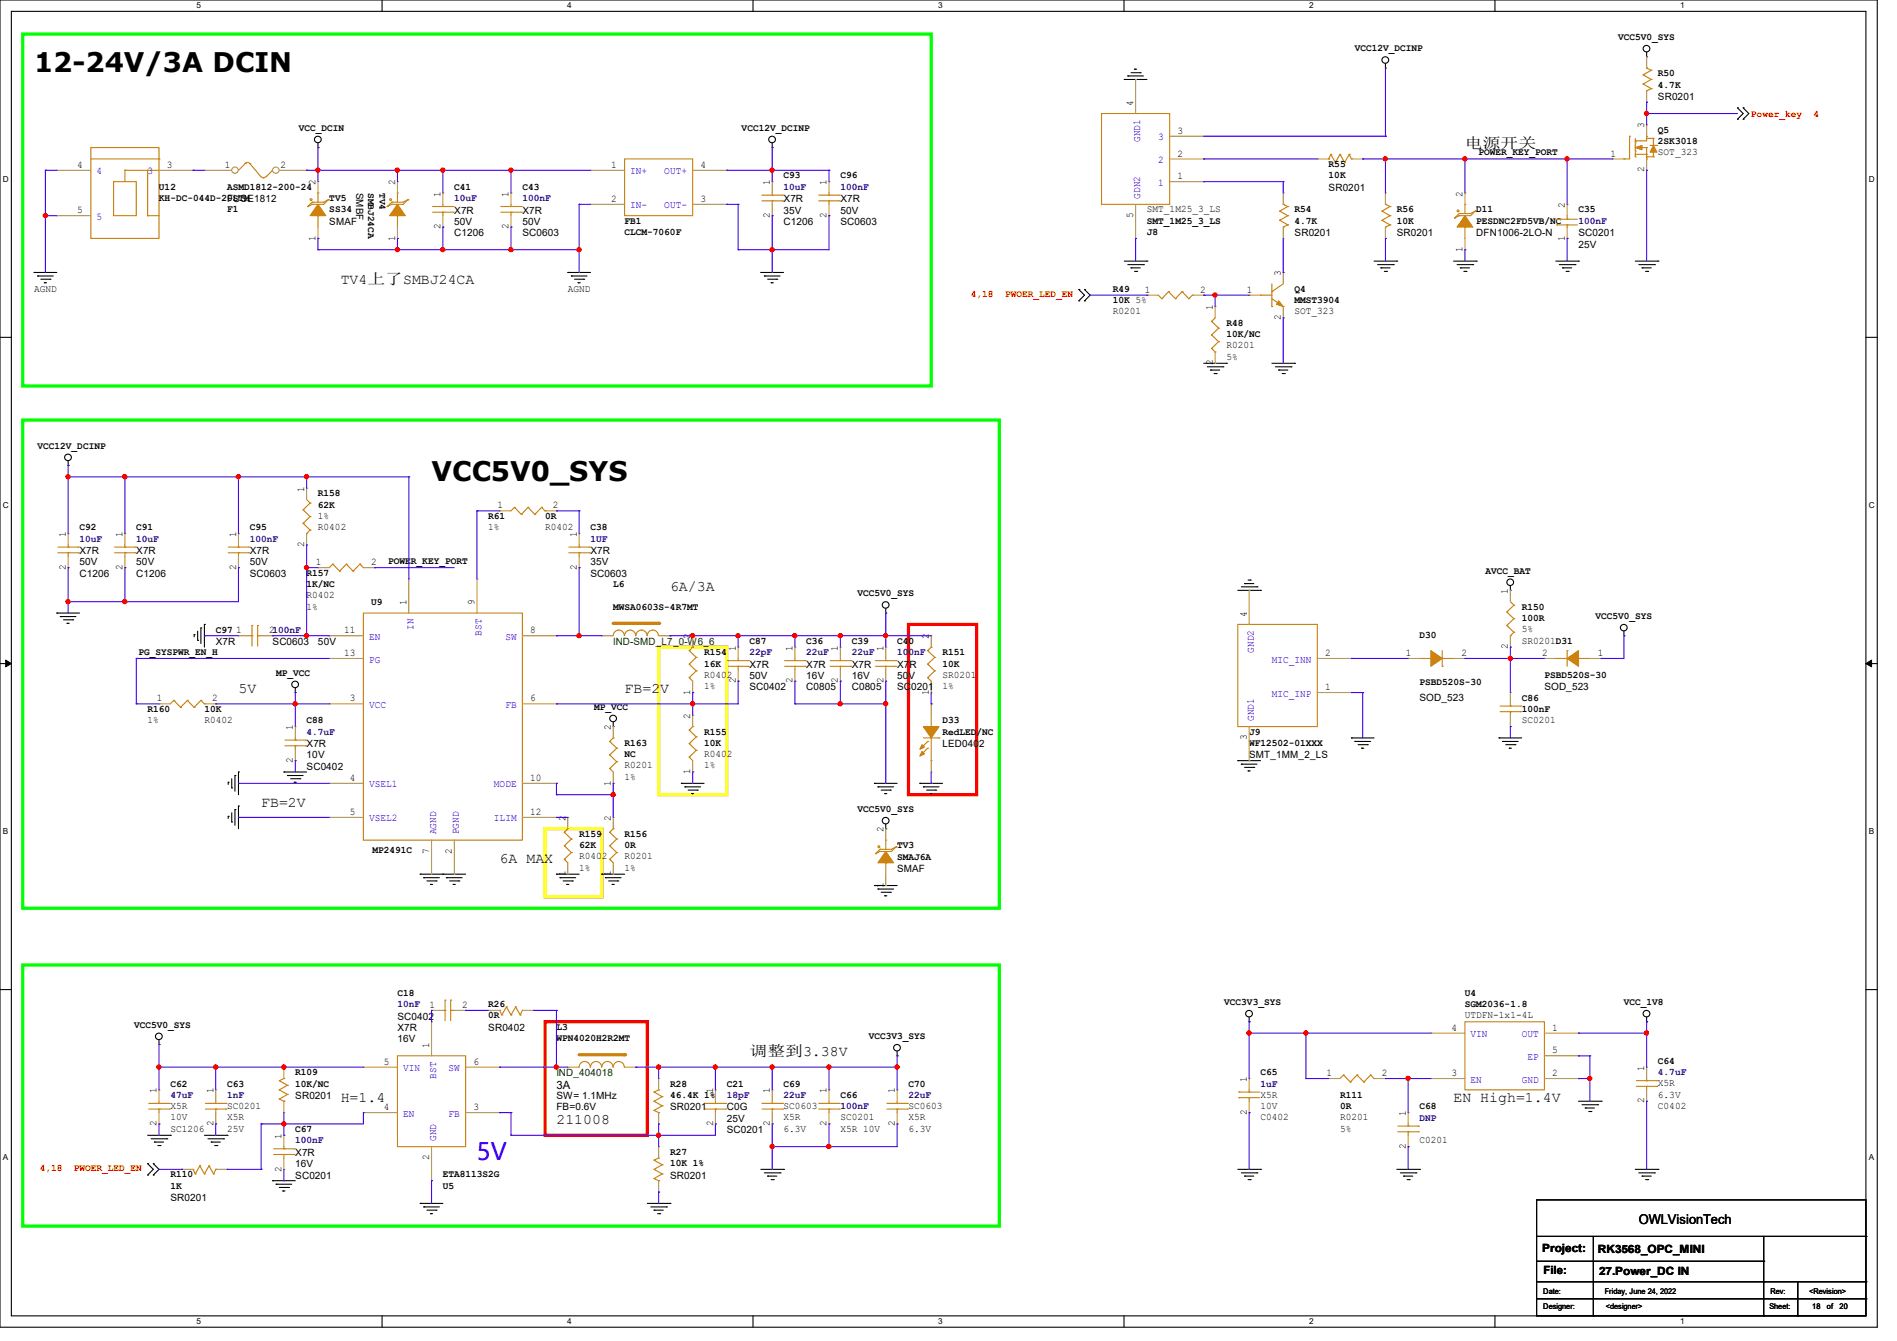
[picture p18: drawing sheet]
<svg xmlns="http://www.w3.org/2000/svg" width="297mm" height="210mm" viewBox="0 0 297 210" stroke-linecap="round" stroke-linejoin="round" font-family="sans-serif">
<defs><g id="words">
<g font-size="4.2">
<text x="5.3" y="11.3">12-24V/3A DCIN</text>
<text x="67.6" y="75.4">VCC5V0_SYS</text>
</g>
<text font-size="3.7" fill="#00f" x="74.7" y="181.7">5V</text>
<g font-size="2.3">
<text x="229.4" y="23.2">电源开关</text>
<text x="53.3" y="44.5">TV4上了SMBJ24CA</text>
<text x="104.9" y="92.5">6A/3A</text>
<text x="37.3" y="108.5">5V</text>
<text x="97.8" y="108.5">FB=2V</text>
<text x="40.9" y="126.3">FB=2V</text>
<text x="78.2" y="135.2">6A MAX</text>
<text x="117.3" y="165.4">调整到3.38V</text>
<text x="53.3" y="172.5">H=1.4</text>
<text x="227.6" y="172.5">EN High=1.4V</text>
<text x="87.1" y="176.1">211008</text>
</g>
<text font-size="2.1" x="256.6" y="191.6">OWLVisionTech</text>
<g font-size="1.8">
<text x="87.1" y="170.5">3A</text>
<text x="241.5" y="196">Project:</text>
<text x="250.2" y="196.2">RK3568_OPC_MINI</text>
<text x="241.6" y="199.6">File:</text>
<text x="250.4" y="199.7">27.Power_DC IN</text>
</g>
<g font-size="1.6">
<text x="212.1" y="8">VCC12V_DCINP</text>
<text x="253.4" y="6.3">VCC5V0_SYS</text>
<text x="259.6" y="11.9">R50</text>
<text x="177.4" y="16.6" transform="rotate(-90 177.4 16.6)">4</text>
<text x="259.6" y="13.7">4.7K</text>
<text x="259.6" y="15.7">SR0201</text>
<text x="46.8" y="20.5">VCC_DCIN</text>
<text x="116.1" y="20.5">VCC12V_DCINP</text>
<text x="184.4" y="21">3</text>
<text x="257.4" y="20.1" transform="rotate(-90 257.4 20.1)">3</text>
<text x="259.6" y="20.8">Q5</text>
<text x="259.6" y="22.6">2SK3018</text>
<text x="12.1" y="26.3">4</text>
<text x="24.9" y="29.7">U12</text>
<text x="26.1" y="26.3">3</text>
<text x="35.2" y="26.3">1</text>
<text x="35.6" y="29.7">ASMD1812-200-24</text>
<text x="43.9" y="26.3">2</text>
<text x="49.4" y="29" transform="rotate(-90 49.4 29)">2</text>
<text x="61.8" y="29" transform="rotate(-90 61.8 29)">2</text>
<text x="71.1" y="29.7">C41</text>
<text x="81.8" y="29.7">C43</text>
<text x="95.7" y="26.3">1</text>
<text x="109.7" y="26.3">4</text>
<text x="120.5" y="29" transform="rotate(-90 120.5 29)">1</text>
<text x="122.7" y="27.9">C93</text>
<text x="129.4" y="29" transform="rotate(-90 129.4 29)">1</text>
<text x="131.6" y="27.9">C96</text>
<text x="184.4" y="28.1">1</text>
<text x="184.4" y="24.5">2</text>
<text x="208" y="26.2">R55</text>
<text x="208" y="27.9">10K</text>
<text x="208" y="29.9">SR0201</text>
<text x="231.5" y="24.3">POWER_KEY_PORT</text>
<text x="252.1" y="24.5">1</text>
<text x="257.4" y="27" transform="rotate(-90 257.4 27)">2</text>
<text x="259.6" y="24.3">SOT_323</text>
<text x="12.1" y="33.4">5</text>
<text x="24.9" y="31.5">KH-DC-044D-20STM</text>
<text x="35.6" y="31.7">FUSE1812</text>
<text x="35.6" y="33.3">F1</text>
<text x="51.6" y="35.2">SMAF</text>
<text x="51.6" y="31.5">TV5</text>
<text x="51.6" y="33.3">SS34</text>
<text x="55.8" y="30.2" transform="rotate(90 55.8 30.2)">SMBF</text>
<text x="57.7" y="30.2" transform="rotate(90 57.7 30.2)">SMBJ24CA</text>
<text x="59.4" y="30.2" transform="rotate(90 59.4 30.2)">TV4</text>
<text x="69" y="35.9" transform="rotate(-90 69 35.9)">2</text>
<text x="69" y="30.8" transform="rotate(-90 69 30.8)">1</text>
<text x="71.1" y="33.4">X7R</text>
<text x="71.1" y="35.2">50V</text>
<text x="79.6" y="35.9" transform="rotate(-90 79.6 35.9)">2</text>
<text x="79.6" y="30.8" transform="rotate(-90 79.6 30.8)">1</text>
<text x="81.8" y="33.4">X7R</text>
<text x="81.8" y="35.2">50V</text>
<text x="95.7" y="31.6">2</text>
<text x="97.8" y="35.1">FB1</text>
<text x="109.7" y="31.6">3</text>
<text x="120.5" y="34.1" transform="rotate(-90 120.5 34.1)">2</text>
<text x="122.7" y="35.2">C1206</text>
<text x="122.7" y="31.7">X7R</text>
<text x="122.7" y="33.4">35V</text>
<text x="129.4" y="34.1" transform="rotate(-90 129.4 34.1)">2</text>
<text x="131.6" y="35.2">SC0603</text>
<text x="131.6" y="31.7">X7R</text>
<text x="131.6" y="33.4">50V</text>
<text x="177.4" y="34.1" transform="rotate(-90 177.4 34.1)">5</text>
<text x="179.6" y="35.1">SMT_1M25_3_LS</text>
<text x="179.6" y="33.2">SMT_1M25_3_LS</text>
<text x="202.7" y="33.3">R54</text>
<text x="202.7" y="35.1">4.7K</text>
<text x="218.7" y="33.3">R56</text>
<text x="218.7" y="35.1">10K</text>
<text x="229" y="30.8" transform="rotate(-90 229 30.8)">2</text>
<text x="231.1" y="33.3">D11</text>
<text x="231.1" y="35.1">PESDNC2FD5VB/NC</text>
<text x="245" y="32.6" transform="rotate(-90 245 32.6)">2</text>
<text x="247.1" y="33.3">C35</text>
<text x="49.4" y="37.7" transform="rotate(-90 49.4 37.7)">1</text>
<text x="61.8" y="37.7" transform="rotate(-90 61.8 37.7)">1</text>
<text x="71.1" y="37">C1206</text>
<text x="81.8" y="37">SC0603</text>
<text x="97.8" y="36.8">CLCM-7060F</text>
<text x="179.6" y="36.8">J8</text>
<text x="202.7" y="37">SR0201</text>
<text x="218.7" y="37">SR0201</text>
<text x="229" y="39.5" transform="rotate(-90 229 39.5)">1</text>
<text x="231.1" y="37">DFN1006-2LO-N</text>
<text x="245" y="37.7" transform="rotate(-90 245 37.7)">1</text>
<text x="247.1" y="37">SC0201</text>
<text x="247.1" y="38.8">25V</text>
<text x="5.3" y="45.7">AGND</text>
<text x="88.9" y="45.7">AGND</text>
<text x="174.2" y="45.7">R49</text>
<text x="174.2" y="47.5">10K 5%</text>
<text x="179.2" y="45.8">1</text>
<text x="187.9" y="45.8">2</text>
<text x="195.2" y="45.8">1</text>
<text x="200.5" y="43.2" transform="rotate(-90 200.5 43.2)">3</text>
<text x="202.7" y="45.7">Q4</text>
<text x="202.7" y="47.5">MMST3904</text>
<text x="174.2" y="49.2">R0201</text>
<text x="189.9" y="48.6" transform="rotate(-90 189.9 48.6)">1</text>
<text x="192" y="51.1">R48</text>
<text x="192" y="52.8">10K/NC</text>
<text x="200.5" y="50.1" transform="rotate(-90 200.5 50.1)">2</text>
<text x="202.7" y="49.2">SOT_323</text>
<text x="189.9" y="57.2" transform="rotate(-90 189.9 57.2)">2</text>
<text x="192" y="54.6">R0201</text>
<text x="192" y="56.3">5%</text>
<text x="5.9" y="70.3">VCC12V_DCINP</text>
<text x="47.6" y="77" transform="rotate(-90 47.6 77)">1</text>
<text x="49.8" y="77.7">R158</text>
<text x="12.4" y="83.1">C92</text>
<text x="21.3" y="83.1">C91</text>
<text x="39.1" y="83.1">C95</text>
<text x="49.8" y="79.5">62K</text>
<text x="49.8" y="83">R0402</text>
<text x="49.8" y="81.2">1%</text>
<text x="76.5" y="81.3">R61</text>
<text x="76.5" y="83">1%</text>
<text x="77.9" y="79.6">1</text>
<text x="85.3" y="81.3">0R</text>
<text x="85.3" y="83">R0402</text>
<text x="86.6" y="79.6">2</text>
<text x="92.5" y="83.1">C38</text>
<text x="10.3" y="89.2" transform="rotate(-90 10.3 89.2)">2</text>
<text x="10.3" y="84.1" transform="rotate(-90 10.3 84.1)">1</text>
<text x="12.4" y="86.8">X7R</text>
<text x="12.4" y="88.6">50V</text>
<text x="19.2" y="89.2" transform="rotate(-90 19.2 89.2)">2</text>
<text x="19.2" y="84.1" transform="rotate(-90 19.2 84.1)">1</text>
<text x="21.3" y="86.8">X7R</text>
<text x="21.3" y="88.6">50V</text>
<text x="37" y="89.2" transform="rotate(-90 37 89.2)">2</text>
<text x="37" y="84.1" transform="rotate(-90 37 84.1)">1</text>
<text x="39.1" y="86.8">X7R</text>
<text x="39.1" y="88.6">50V</text>
<text x="47.6" y="85.7" transform="rotate(-90 47.6 85.7)">2</text>
<text x="49.4" y="88.5">1</text>
<text x="58.1" y="88.5">2</text>
<text x="60.8" y="88.3">POWER_KEY_PORT</text>
<text x="90.3" y="89.2" transform="rotate(-90 90.3 89.2)">2</text>
<text x="90.3" y="84.1" transform="rotate(-90 90.3 84.1)">1</text>
<text x="92.5" y="86.8">X7R</text>
<text x="92.5" y="88.6">35V</text>
<text x="232.6" y="89.8">AVCC_BAT</text>
<text x="12.4" y="90.3">C1206</text>
<text x="21.3" y="90.3">C1206</text>
<text x="39.1" y="90.3">SC0603</text>
<text x="48" y="90.2">R157</text>
<text x="48" y="91.9">1K/NC</text>
<text x="48" y="93.7">R0402</text>
<text x="48" y="95.5">1%</text>
<text x="58.1" y="94.8">U9</text>
<text x="63.6" y="94.8" transform="rotate(-90 63.6 94.8)">1</text>
<text x="74.3" y="94.8" transform="rotate(-90 74.3 94.8)">9</text>
<text x="92.5" y="90.3">SC0603</text>
<text x="96" y="91.9">L6</text>
<text x="96" y="95.5">MWSA0603S-4R7MT</text>
<text x="134.2" y="93.4">VCC5V0_SYS</text>
<text x="236.1" y="93" transform="rotate(-90 236.1 93)">1</text>
<text x="238.3" y="95.5">R150</text>
<text x="33.8" y="99.1">C97</text>
<text x="33.8" y="101">X7R</text>
<text x="37" y="99.2">1</text>
<text x="42.1" y="99.2">2100nF</text>
<text x="42.7" y="101">SC0603</text>
<text x="49.8" y="101">50V</text>
<text x="53.9" y="99.2">11</text>
<text x="83" y="99.2">8</text>
<text x="108.1" y="100.1" transform="rotate(-90 108.1 100.1)">2</text>
<text x="115.2" y="101.9" transform="rotate(-90 115.2 101.9)">1</text>
<text x="117.3" y="100.8">C87</text>
<text x="124.1" y="101.9" transform="rotate(-90 124.1 101.9)">1</text>
<text x="126.2" y="100.8">C36</text>
<text x="131.2" y="101.9" transform="rotate(-90 131.2 101.9)">1</text>
<text x="133.3" y="100.8">C39</text>
<text x="138.3" y="101.9" transform="rotate(-90 138.3 101.9)">1</text>
<text x="140.5" y="100.8">C40</text>
<text x="145.4" y="100.1" transform="rotate(-90 145.4 100.1)">2</text>
<text x="195.2" y="96.6" transform="rotate(-90 195.2 96.6)">4</text>
<text x="222.2" y="99.9">D30</text>
<text x="236.1" y="101.7" transform="rotate(-90 236.1 101.7)">2</text>
<text x="238.3" y="97.3">100R</text>
<text x="238.3" y="100.8">SR0201D31</text>
<text x="238.3" y="99">5%</text>
<text x="249.8" y="96.9">VCC5V0_SYS</text>
<text x="21.7" y="102.6">PG_SYSPWR_EN_H</text>
<text x="43.2" y="105.8">MP_VCC</text>
<text x="53.9" y="102.7">13</text>
<text x="110.2" y="102.6">R154</text>
<text x="110.2" y="104.4">16K</text>
<text x="110.2" y="106.1">R0402</text>
<text x="110.2" y="107.9">1%</text>
<text x="115.2" y="107" transform="rotate(-90 115.2 107)">2</text>
<text x="117.3" y="104.6">X7R</text>
<text x="117.3" y="106.3">50V</text>
<text x="124.1" y="107" transform="rotate(-90 124.1 107)">2</text>
<text x="126.2" y="104.6">X7R</text>
<text x="126.2" y="106.3">16V</text>
<text x="131.2" y="107" transform="rotate(-90 131.2 107)">2</text>
<text x="133.3" y="104.6">X7R</text>
<text x="133.3" y="106.3">16V</text>
<text x="138.3" y="107" transform="rotate(-90 138.3 107)">2</text>
<text x="140.5" y="104.6">X7R</text>
<text x="140.5" y="106.3">50V</text>
<text x="147.6" y="102.6">R151</text>
<text x="147.6" y="104.4">10K</text>
<text x="147.6" y="106.1">SR0201</text>
<text x="147.6" y="107.9">1%</text>
<text x="207.5" y="102.7">2</text>
<text x="220.1" y="102.7">1</text>
<text x="222.2" y="107.2">PSBD520S-30</text>
<text x="228.8" y="102.7">2</text>
<text x="241.5" y="102.7">2</text>
<text x="241.8" y="106.2">PSBD520S-30</text>
<text x="250.1" y="102.7">1</text>
<text x="23.1" y="111.5">R160</text>
<text x="23.1" y="113.2">1%</text>
<text x="24.6" y="109.9">1</text>
<text x="32" y="111.5">10K</text>
<text x="32" y="113.2">R0402</text>
<text x="33.2" y="109.9">2</text>
<text x="48" y="113.3">C88</text>
<text x="54.8" y="109.9">3</text>
<text x="83" y="109.9">6</text>
<text x="93" y="111.2">MP_VCC</text>
<text x="108.1" y="112.6" transform="rotate(-90 108.1 112.6)">2</text>
<text x="108.1" y="108.8" transform="rotate(-90 108.1 108.8)">1</text>
<text x="117.3" y="108.1">SC0402</text>
<text x="126.2" y="108.1">C0805</text>
<text x="133.3" y="108.1">C0805</text>
<text x="140.5" y="108.1">SC0201</text>
<text x="145.4" y="108.8" transform="rotate(-90 145.4 108.8)">1</text>
<text x="147.6" y="113.3">D33</text>
<text x="207.5" y="108.1">1</text>
<text x="222.2" y="109.7">SOD_523</text>
<text x="238.3" y="109.7">C86</text>
<text x="238.3" y="111.5">100nF</text>
<text x="238.3" y="113.2">SC0201</text>
<text x="241.8" y="108.1">SOD_523</text>
<text x="45.8" y="119.5" transform="rotate(-90 45.8 119.5)">2</text>
<text x="45.8" y="114.3" transform="rotate(-90 45.8 114.3)">1</text>
<text x="48" y="117">X7R</text>
<text x="48" y="118.8">10V</text>
<text x="95.6" y="114.3" transform="rotate(-90 95.6 114.3)">2</text>
<text x="97.8" y="116.8">R163</text>
<text x="97.8" y="118.6">NC</text>
<text x="110.2" y="115.1">R155</text>
<text x="110.2" y="116.8">10K</text>
<text x="110.2" y="118.6">R0402</text>
<text x="147.6" y="117">LED0402</text>
<text x="147.6" y="115.1">RedLED/NC</text>
<text x="195.2" y="115.9" transform="rotate(-90 195.2 115.9)">3</text>
<text x="195.6" y="118.8">SMT_1MM_2_LS</text>
<text x="195.6" y="115.1">J9</text>
<text x="195.6" y="116.8">WF12502-01XXX</text>
<text x="48" y="120.6">SC0402</text>
<text x="54.8" y="122.3">4</text>
<text x="83" y="122.3">10</text>
<text x="95.6" y="123" transform="rotate(-90 95.6 123)">1</text>
<text x="97.8" y="120.4">R0201</text>
<text x="97.8" y="122.1">1%</text>
<text x="108.1" y="121.2" transform="rotate(-90 108.1 121.2)">1</text>
<text x="110.2" y="120.4">1%</text>
<text x="54.8" y="127.6">5</text>
<text x="83" y="127.6">12</text>
<text x="88.5" y="128.6" transform="rotate(-90 88.5 128.6)">2</text>
<text x="90.7" y="131.1">R159</text>
<text x="95.6" y="128.6" transform="rotate(-90 95.6 128.6)">2</text>
<text x="97.8" y="131.1">R156</text>
<text x="134.2" y="127.2">VCC5V0_SYS</text>
<text x="138.3" y="130.3" transform="rotate(-90 138.3 130.3)">2</text>
<text x="58.3" y="133.6">MP2491C</text>
<text x="67.2" y="133.7" transform="rotate(-90 67.2 133.7)">7</text>
<text x="70.7" y="133.7" transform="rotate(-90 70.7 133.7)">2</text>
<text x="88.5" y="137.2" transform="rotate(-90 88.5 137.2)">1</text>
<text x="90.7" y="132.8">62K</text>
<text x="90.7" y="134.6">R0402</text>
<text x="90.7" y="136.4">1%</text>
<text x="95.6" y="137.2" transform="rotate(-90 95.6 137.2)">1</text>
<text x="97.8" y="132.8">0R</text>
<text x="97.8" y="134.6">R0201</text>
<text x="97.8" y="136.4">1%</text>
<text x="140.5" y="136.6">SMAF</text>
<text x="140.5" y="132.8">TV3</text>
<text x="140.5" y="134.6">SMAJ6A</text>
<text x="138.3" y="139" transform="rotate(-90 138.3 139)">1</text>
<text x="62.2" y="156">C18</text>
<text x="229.4" y="156">U4</text>
<text x="21" y="160.9">VCC5V0_SYS</text>
<text x="62.2" y="159.7">SC0402</text>
<text x="62.2" y="161.5">X7R</text>
<text x="67.2" y="157.9">1</text>
<text x="72.3" y="157.9">2</text>
<text x="76.5" y="157.7">R26</text>
<text x="76.5" y="159.5">0R</text>
<text x="76.5" y="161.5">SR0402</text>
<text x="87.1" y="161.3">L3</text>
<text x="191.7" y="157.4">VCC3V3_SYS</text>
<text x="227.2" y="161.4">4</text>
<text x="229.4" y="157.7">SGM2036-1.8</text>
<text x="229.4" y="159.5">UTDFN-1x1-4L</text>
<text x="243" y="161.4">1</text>
<text x="254.3" y="157.4">VCC_1V8</text>
<text x="60.1" y="166.8">5</text>
<text x="62.2" y="163.2">16V</text>
<text x="67.2" y="164.1" transform="rotate(-90 67.2 164.1)">1</text>
<text x="74.1" y="166.8">6</text>
<text x="87.1" y="163.1">WPN4020H2R2MT</text>
<text x="136" y="162.7">VCC3V3_SYS</text>
<text x="243" y="165">5</text>
<text x="257.4" y="167.7" transform="rotate(-90 257.4 167.7)">1</text>
<text x="259.6" y="166.6">C64</text>
<text x="24.5" y="171.2" transform="rotate(-90 24.5 171.2)">1</text>
<text x="26.7" y="170.2">C62</text>
<text x="26.7" y="173.7">X5R</text>
<text x="33.4" y="171.2" transform="rotate(-90 33.4 171.2)">1</text>
<text x="35.6" y="170.2">C63</text>
<text x="35.6" y="173.7">SC0201</text>
<text x="46.2" y="168.4">R109</text>
<text x="46.2" y="170.2">10K/NC</text>
<text x="46.2" y="172.1">SR0201</text>
<text x="60.1" y="173.9">4</text>
<text x="74.1" y="173.9">3</text>
<text x="87.1" y="173.9">FB=0.6V</text>
<text x="87.1" y="172.1">SW= 1.1MHz</text>
<text x="104.9" y="170.2">R28</text>
<text x="104.9" y="172">46.4K 1%</text>
<text x="104.9" y="173.9">SR0201</text>
<text x="111.6" y="171.2" transform="rotate(-90 111.6 171.2)">1</text>
<text x="113.8" y="170.2">C21</text>
<text x="113.8" y="173.9">C0G</text>
<text x="120.5" y="171.2" transform="rotate(-90 120.5 171.2)">1</text>
<text x="122.7" y="170.2">C69</text>
<text x="122.7" y="173.7">SC0603</text>
<text x="129.4" y="171.2" transform="rotate(-90 129.4 171.2)">1</text>
<text x="131.6" y="172">C66</text>
<text x="140.1" y="171.2" transform="rotate(-90 140.1 171.2)">1</text>
<text x="142.2" y="170.2">C70</text>
<text x="142.2" y="173.7">SC0603</text>
<text x="195.2" y="169.5" transform="rotate(-90 195.2 169.5)">1</text>
<text x="197.4" y="168.4">C65</text>
<text x="197.4" y="171.9">X5R</text>
<text x="197.4" y="173.7">10V</text>
<text x="207.7" y="168.5">1</text>
<text x="209.8" y="172">R111</text>
<text x="209.8" y="173.7">0R</text>
<text x="216.4" y="168.5">2</text>
<text x="222.2" y="173.7">C68</text>
<text x="227.2" y="168.5">3</text>
<text x="243" y="168.5">2</text>
<text x="257.4" y="172.8" transform="rotate(-90 257.4 172.8)">2</text>
<text x="259.6" y="173.7">C0402</text>
<text x="259.6" y="170.1">X5R</text>
<text x="259.6" y="171.9">6.3V</text>
<text x="24.5" y="176.4" transform="rotate(-90 24.5 176.4)">2</text>
<text x="26.7" y="177.2">SC1206</text>
<text x="26.7" y="175.5">10V</text>
<text x="33.4" y="176.4" transform="rotate(-90 33.4 176.4)">2</text>
<text x="35.6" y="175.5">X5R</text>
<text x="35.6" y="177.2">25V</text>
<text x="44.1" y="178.3" transform="rotate(-90 44.1 178.3)">1</text>
<text x="46.2" y="177.3">C67</text>
<text x="111.6" y="176.4" transform="rotate(-90 111.6 176.4)">2</text>
<text x="113.8" y="177.5">SC0201</text>
<text x="113.8" y="175.7">25V</text>
<text x="120.5" y="176.4" transform="rotate(-90 120.5 176.4)">2</text>
<text x="122.7" y="175.5">X5R</text>
<text x="122.7" y="177.2">6.3V</text>
<text x="129.4" y="176.4" transform="rotate(-90 129.4 176.4)">2</text>
<text x="131.6" y="175.5">SC0201</text>
<text x="131.6" y="177.2">X5R 10V</text>
<text x="140.1" y="176.4" transform="rotate(-90 140.1 176.4)">2</text>
<text x="142.2" y="175.5">X5R</text>
<text x="142.2" y="177.2">6.3V</text>
<text x="195.2" y="174.6" transform="rotate(-90 195.2 174.6)">2</text>
<text x="197.4" y="175.5">C0402</text>
<text x="209.8" y="175.5">R0201</text>
<text x="209.8" y="177.2">5%</text>
<text x="220.1" y="179.9" transform="rotate(-90 220.1 179.9)">2</text>
<text x="220.1" y="174.8" transform="rotate(-90 220.1 174.8)">1</text>
<text x="222.2" y="179">C0201</text>
<text x="26.7" y="184.4">R110</text>
<text x="44.1" y="183.5" transform="rotate(-90 44.1 183.5)">2</text>
<text x="46.2" y="184.6">SC0201</text>
<text x="46.2" y="181">X7R</text>
<text x="46.2" y="182.8">16V</text>
<text x="67.2" y="181.7" transform="rotate(-90 67.2 181.7)">2</text>
<text x="69.3" y="184.4">ETA8113S2G</text>
<text x="104.9" y="180.8">R27</text>
<text x="104.9" y="182.6">10K 1%</text>
<text x="104.9" y="184.6">SR0201</text>
<text x="26.7" y="186.2">1K</text>
<text x="26.7" y="188.1">SR0201</text>
<text x="69.3" y="186.2">U5</text>
</g>
<g font-size="1.6" fill="#00c">
<text x="178.5" y="22.2" transform="rotate(-90 178.5 22.2)">GND1</text>
<text x="181.4" y="22">3</text>
<text x="15.1" y="27.3">4</text>
<text x="23.1" y="27.3">3</text>
<text x="98.7" y="27.3">IN+</text>
<text x="104" y="27.3">OUT+</text>
<text x="181.4" y="29.1">1</text>
<text x="181.4" y="25.5">2</text>
<text x="15.1" y="34.4">5</text>
<text x="98.7" y="32.6">IN-</text>
<text x="104" y="32.6">OUT-</text>
<text x="178.5" y="31.1" transform="rotate(-90 178.5 31.1)">GDN2</text>
<text x="57.8" y="100.2">EN</text>
<text x="64.7" y="98.7" transform="rotate(-90 64.7 98.7)">IN</text>
<text x="75.4" y="99.6" transform="rotate(-90 75.4 99.6)">BST</text>
<text x="79.1" y="100.2">SW</text>
<text x="57.8" y="103.8">PG</text>
<text x="196.3" y="102.2" transform="rotate(-90 196.3 102.2)">GND2</text>
<text x="199.1" y="103.8">MIC_INN</text>
<text x="57.8" y="110.9">VCC</text>
<text x="79.1" y="110.9">FB</text>
<text x="196.3" y="112.9" transform="rotate(-90 196.3 112.9)">GND1</text>
<text x="199.1" y="109.1">MIC_INP</text>
<text x="57.8" y="123.3">VSEL1</text>
<text x="77.3" y="123.3">MODE</text>
<text x="57.8" y="128.7">VSEL2</text>
<text x="68.3" y="130.7" transform="rotate(-90 68.3 130.7)">AGND</text>
<text x="71.8" y="130.7" transform="rotate(-90 71.8 130.7)">PGND</text>
<text x="77.3" y="128.7">ILIM</text>
<text x="63.1" y="167.8">VIN</text>
<text x="70.2" y="167.8">SW</text>
<text x="230.3" y="162.4">VIN</text>
<text x="238.3" y="162.4">OUT</text>
<text x="239.1" y="166">EP</text>
<text x="68.3" y="168.9" transform="rotate(-90 68.3 168.9)">BST</text>
<text x="230.3" y="169.5">EN</text>
<text x="238.3" y="169.5">GND</text>
<text x="63.1" y="174.9">EN</text>
<text x="68.3" y="178.7" transform="rotate(-90 68.3 178.7)">GND</text>
<text x="70.2" y="174.9">FB</text>
</g>
<g font-size="1.6" fill="#f00">
<text x="274.1" y="18.3">Power_key</text>
<text x="283.9" y="18.3">4</text>
<text x="152" y="46.4">4,18</text>
<text x="157.4" y="46.4">PWOER_LED_EN</text>
<text x="6.2" y="183.3">4,18</text>
<text x="11.6" y="183.3">PWOER_LED_EN</text>
</g>
<g font-size="1.6" fill="#000080">
<text x="122.7" y="29.7">10uF</text>
<text x="131.6" y="29.7">100nF</text>
<text x="71.1" y="31.5">10uF</text>
<text x="81.8" y="31.5">100nF</text>
<text x="247.1" y="35.1">100nF</text>
<text x="12.4" y="84.8">10uF</text>
<text x="21.3" y="84.8">10uF</text>
<text x="39.1" y="84.8">100nF</text>
<text x="92.5" y="84.8">1UF</text>
<text x="117.3" y="102.6">22pF</text>
<text x="126.2" y="102.6">22uF</text>
<text x="133.3" y="102.6">22uF</text>
<text x="140.5" y="102.6">100nF</text>
<text x="48" y="115.1">4.7uF</text>
<text x="62.2" y="157.7">10nF</text>
<text x="26.7" y="172">47uF</text>
<text x="35.6" y="172">1nF</text>
<text x="113.8" y="172">18pF</text>
<text x="122.7" y="172">22uF</text>
<text x="131.6" y="173.7">100nF</text>
<text x="142.2" y="172">22uF</text>
<text x="197.4" y="170.2">1uF</text>
<text x="259.6" y="168.4">4.7uF</text>
<text x="46.2" y="179.1">100nF</text>
<text x="222.2" y="175.5">DNP</text>
</g>
<g font-size="1.6" fill="#004000">
<text x="96" y="101">IND-SMD_L7_0-W6_6</text>
<text x="87.1" y="168.6">IND_404018</text>
</g>
<g font-size="1.3">
<text x="30.8" y="1.3">5</text>
<text x="88.8" y="1.3">4</text>
<text x="146.9" y="1.3">3</text>
<text x="205" y="1.3">2</text>
<text x="263.1" y="1.3">1</text>
<text x=".5" y="28.4">D</text>
<text x="292.6" y="28.4">D</text>
<text x=".5" y="79.5">C</text>
<text x="292.6" y="79.5">C</text>
<text x=".5" y="130.6">B</text>
<text x="292.6" y="130.6">B</text>
<text x=".5" y="181.7">A</text>
<text x="292.6" y="181.7">A</text>
<text x="30.8" y="207.4">5</text>
<text x="88.8" y="207.4">4</text>
<text x="146.9" y="207.4">3</text>
<text x="205" y="207.4">2</text>
<text x="263.1" y="207.4">1</text>
</g>
<g font-size="1.2">
<text x="241.6" y="202.6">Date:</text>
<text x="251.2" y="202.6">Friday, June 24, 2022</text>
<text x="277.2" y="202.6">Rev:</text>
<text x="283.2" y="202.6">&lt;Revision&gt;</text>
<text x="241.6" y="205.1">Designer:</text>
<text x="251.4" y="205.1">&lt;designer&gt;</text>
<text x="277" y="205.1">Sheet:</text>
<text x="283.8" y="205.1">18</text>
<text x="286" y="205.1">of</text>
<text x="288" y="205.1">20</text>
</g>
</g></defs>
<path d="M0 0h293.9v207.9h-293.9zM1.8 1.8h290.3v204.3h-290.3z" fill="none" stroke="#000" stroke-width=".17"/>
<g fill="#fff">
<path d="M30.8 .2h.7v1.4h-.7z"/>
<path d="M30.8 206.2h.7v1.4h-.7z"/>
</g>
<path d="M59.8 0v1.8M59.8 206.1v1.8" fill="none" stroke="#000" stroke-width=".17"/>
<g fill="#fff">
<path d="M88.8 .2h.7v1.4h-.7z"/>
<path d="M88.8 206.2h.7v1.4h-.7z"/>
</g>
<path d="M117.9 0v1.8M117.9 206.1v1.8" fill="none" stroke="#000" stroke-width=".17"/>
<g fill="#fff">
<path d="M146.9 .2h.7v1.4h-.7z"/>
<path d="M146.9 206.2h.7v1.4h-.7z"/>
</g>
<path d="M176 0v1.8M176 206.1v1.8" fill="none" stroke="#000" stroke-width=".17"/>
<g fill="#fff">
<path d="M205 .2h.7v1.4h-.7z"/>
<path d="M205 206.2h.7v1.4h-.7z"/>
</g>
<path d="M234.1 0v1.8M234.1 206.1v1.8" fill="none" stroke="#000" stroke-width=".17"/>
<g fill="#fff">
<path d="M263.1 .2h.6v1.4h-.6z"/>
<path d="M263.1 206.2h.6v1.4h-.6z"/>
<path d="M.5 27.3h.9v1.4h-.9z"/>
<path d="M292.6 27.3h.9v1.4h-.9z"/>
<path d="M.5 78.4h.9v1.4h-.9z"/>
<path d="M292.6 78.4h.9v1.4h-.9z"/>
</g>
<path d="M0 52.8h1.8M292.1 52.8h1.8" fill="none" stroke="#000" stroke-width=".17"/>
<g fill="#fff">
<path d="M.5 129.5h.8v1.4h-.8z"/>
<path d="M292.6 129.5h.8v1.4h-.8z"/>
</g>
<path d="M0 103.9h1.8M292.1 103.9h1.8" fill="none" stroke="#000" stroke-width=".17"/>
<path d="M.9 103.4l.9 .5-.9 .5zM292.1 103.9l.9-.5v1z" fill="#000" stroke="#000" stroke-width=".16"/>
<g fill="#fff">
<path d="M.5 180.5h.8v1.4h-.8z"/>
<path d="M292.6 180.5h.8v1.4h-.8z"/>
</g>
<g fill="none" stroke="#000" stroke-width=".17">
<path d="M176 12.4h.1M176 12.4h3.6M176.6 11.9h.1M176.6 11.9h2.4M177.1 11.4h1.4M177.6 10.8h.1M177.6 10.8h.4M178.5 11.4h.1M216.9 10.7h.1M216.9 9.9v.8M257.8 8.9h.1M257.8 8.2v.7"/>
<path d="M272 18.7h.1M272 16.9h.1M272 16.9l.9 .9-.9 .9M272.9 18.7h.1M272.9 16.9h.1M272.9 16.9l.9 .9-.9 .9M49.8 23.1h.1M49.8 22.4v.7M120.9 23.1h.1M120.9 22.4v.7M5.3 42.7h.1M5.3 42.7h3.6"/>
<path d="M5.9 43.2h.1M5.9 43.2h2.4M6.4 43.7h1.4M6.9 44.3h.1M6.9 44.3h.4M7.8 43.7h.1M88.9 42.7h.1M88.9 42.7h3.6M89.5 43.2h.1M89.5 43.2h2.4M90 43.7h1.4M90.5 44.3h.1"/>
<path d="M90.5 44.3h.3M91.4 43.7h.1M119.1 42.7h.1M119.1 42.7h3.6M119.7 43.2h.1M119.7 43.2h2.4M120.2 43.7h1.4M120.7 44.3h.1M120.7 44.3h.4M121.6 43.7h.1M168.9 45.3h.1M168.9 47.1h.1"/>
<path d="M168.9 45.3l.9 .9-.9 .9M169.8 47.1h.1M169.8 45.3h.1M169.8 45.3l.9 .9-.9 .9M176 40.9h3.6M176.6 41.4h2.4M177.1 42h.1M177.1 42h1.4M177.6 42.5h.4M178 42.5h.1M179 41.4h.1M179.6 40.9h.1"/>
<path d="M188.5 56.9h3.5M189 57.4h2.5M189.5 58h.1M189.5 58h1.5M190.1 58.5h.3M190.4 58.5h.1M191.5 57.4h.1M192 56.9h.1M199.1 56.9h3.6M199.7 57.4h2.4M200.2 58h.1M200.2 58h1.4"/>
<path d="M200.7 58.5h.4M201.1 58.5h.1M202.1 57.4h.1M202.7 56.9h.1M215.1 40.9h3.6M215.7 41.4h2.4M216.2 42h.1M216.2 42h1.4M216.7 42.5h.4M217.1 42.5h.1M218.1 41.4h.1M218.7 40.9h.1"/>
<path d="M227.6 40.9h3.5M228.1 41.4h2.5M228.6 42h.1M228.6 42h1.5M229.2 42.5h.3M229.5 42.5h.1M230.6 41.4h.1M231.1 40.9h.1M243.6 40.9h3.5M244.1 41.4h2.5M244.6 42h.1M244.6 42h1.5"/>
<path d="M245.2 42.5h.3M245.5 42.5h.1M246.6 41.4h.1M247.1 40.9h.1M256 40.9h3.6M256.6 41.4h2.4M257.1 42h.1M257.1 42h1.4M257.6 42.5h.4M258 42.5h.1M259 41.4h.1M259.6 40.9h.1"/>
<path d="M10.7 72.9h.1M10.7 72.2v.7M8.9 96h.1M8.9 96h3.5M9.4 96.6h.1M9.4 96.6h2.5M9.9 97.1h1.5M10.5 97.6h.1M10.5 97.6h.3M11.4 97.1h.1M30.4 99.4h.1M30.4 99.4v.3"/>
<path d="M30.9 98.8v1.5M31.5 98.3h.1M31.5 98.3v2.5M32 97.8h.1M32 97.8v3.5M138.7 96h.1M138.7 95.3v.7M193.8 92.5h3.6M194.4 91.9h2.4M194.9 91.4h.1M194.9 91.4h1.4M195.4 90.8h.3"/>
<path d="M195.7 90.8h.1M196.8 91.9h.1M197.4 92.5h.1M236.5 92.5h.1M236.5 91.7v.8M254.3 99.6h.1M254.3 98.8v.8M30.9 100.3h.1M46.2 108.5h.1M46.2 107.7v.8M96 113.8h.1M96 113.1v.7"/>
<path d="M193.8 119.1h.1M193.8 119.1h3.6M194.4 119.7h.1M194.4 119.7h2.4M211.6 115.6h.1M211.6 115.6h3.5M212.1 116.1h.1M212.1 116.1h2.5M212.6 116.6h1.5M213.2 117.2h.1M213.2 117.2h.3M214.1 116.6h.1"/>
<path d="M234.7 115.6h.1M234.7 115.6h3.6M235.2 116.1h.1M235.2 116.1h2.5M235.8 116.6h1.4M236.3 117.2h.1M236.3 117.2h.3M237.2 116.6h.1M35.7 122.5h.1M35.7 127.8h.1M35.7 122.5v.4M35.7 127.8v.4"/>
<path d="M36.3 123.4h.1M36.3 128.7h.1M36.3 122v1.4M36.3 127.3v1.4M36.8 121.5h.1M36.8 126.8h.1M36.8 121.5v2.4M36.8 126.8v2.4M37.3 120.9h.1M37.3 126.2h.1M37.3 120.9v3.6M37.3 126.2v3.6"/>
<path d="M44.4 120.9h.1M44.4 120.9h3.6M45 121.5h.1M45 121.5h2.5M45.5 122h1.4M46.1 122.5h.1M46.1 122.5h.3M46.9 122h.1M65.8 136.9h.1M65.8 136.9h7.1M66.3 137.5h.1M66.3 137.5h2.5"/>
<path d="M66.8 138h1.5M67.4 138.5h.1M67.4 138.5h.3M68.3 138h.1M69.3 136.9h.1M69.9 137.5h.1M69.9 137.5h2.4M70.4 138h1.4M71 138.5h.1M71 138.5h.3M71.8 138h.1M87.1 136.9h.1"/>
<path d="M87.1 136.9h3.6M87.7 137.5h.1M87.7 137.5h2.4M88.2 138h1.4M88.7 138.5h.1M88.7 138.5h.4M89.6 138h.1M94.2 136.9h.1M94.2 136.9h3.6M94.8 137.5h.1M94.8 137.5h2.4M95.3 138h1.4"/>
<path d="M95.8 138.5h.1M95.8 138.5h.4M96.7 138h.1M106.7 122.7h.1M106.7 122.7h3.5M107.2 123.2h.1M107.2 123.2h2.5M107.7 123.7h1.5M108.3 124.3h.1M108.3 124.3h.3M109.2 123.7h.1M136.9 122.7h.1"/>
<path d="M136.9 138.7h.1M136.9 122.7h3.6M136.9 138.7h3.6M137.5 123.2h.1M137.5 139.2h.1M137.5 123.2h2.4M137.5 139.2h2.4M138 123.7h1.4M138 139.7h1.4M138.5 124.3h.1M138.5 124.3h.4M138.7 129.8h.1"/>
<path d="M138.7 129.1v.7M139.4 123.7h.1M139.4 139.7h.1M144 122.7h.1M144 122.7h3.6M144.6 123.2h.1M144.6 123.2h2.4M145.1 123.7h1.4M145.6 124.3h.1M145.6 124.3h.4M146.5 123.7h.1M194.9 120.2h1.4"/>
<path d="M195.4 120.7h.1M195.4 120.7h.3M196.3 120.2h.1M0 155h1.8M138.5 140.3h.1M138.5 140.3h.4M195.6 159.3v.7M257.8 159.3v.7M292.1 155h1.8M23.1 177.8h3.6M23.7 178.4h2.4M24.2 178.9h.1"/>
<path d="M24.2 178.9h1.4M24.7 179.4h.4M24.9 163.6h.1M24.9 162.9v.7M25.1 179.4h.1M26.1 178.4h.1M26.7 177.8h.1M32 177.8h3.6M32.6 178.4h2.4M33.1 178.9h.1M33.1 178.9h1.4M33.6 179.4h.4"/>
<path d="M34 179.4h.1M35 178.4h.1M35.6 177.8h.1M140.5 165.4h.1M140.5 164.6v.8M195.6 160h.1M247.1 172.5h3.6M247.7 173h2.4M248.2 173.5h.1M248.2 173.5h1.4M248.8 174.1h.3M249.1 174.1h.1"/>
<path d="M250.1 173h.1M250.7 172.5h.1M257.8 160h.1M23.1 182.2h.1M23.1 184h.1M23.1 182.2l.9 .9-.9 .9M24 184h.1M24 182.2h.1M24 182.2l.9 .9-.9 .9M42.7 184.9h.1M42.7 184.9h3.5M43.2 185.5h.1"/>
<path d="M43.2 185.5h2.5M43.7 186h1.5M44.3 186.5h.1M44.3 186.5h.3M45.2 186h.1M65.8 188.5h.1M65.8 188.5h3.5M66.3 189h.1M66.3 189h2.5M66.8 189.5h1.5M67.4 190.1h.1M67.4 190.1h.3"/>
<path d="M68.3 189.5h.1M101.3 188.5h3.6M101.9 189h2.5M102.4 189.5h.1M102.4 189.5h1.4M103 190.1h.3M103.3 190.1h.1M104.4 189h.1M104.9 188.5h.1M119.1 183.1h3.6M119.7 183.7h2.4M120.2 184.2h.1"/>
<path d="M120.2 184.2h1.4M120.7 184.7h.4M121.1 184.7h.1M122.1 183.7h.1M122.7 183.1h.1M193.8 183.1h3.6M194.4 183.7h2.4M194.9 184.2h.1M194.9 184.2h1.4M195.4 184.7h.3M195.7 184.7h.1M196.8 183.7h.1"/>
<path d="M197.4 183.1h.1M218.7 183.1h3.5M219.2 183.7h2.5M219.8 184.2h.1M219.8 184.2h1.4M220.3 184.7h.3M220.6 184.7h.1M221.7 183.7h.1M222.2 183.1h.1M240.6 187.9h51.5v18.2h-51.5zM240.6 193.6h51.5M240.6 197.5h35.5"/>
<path d="M249.5 193.6v12.5M256 183.1h3.6M256.6 183.7h2.4M257.1 184.2h.1M257.1 184.2h1.4M257.6 184.7h.4M258 184.7h.1M259 183.7h.1M259.6 183.1h.1M276.1 197.5h.1M276.1 193.6v12.5M292.1 193.6h.1"/>
<path d="M240.6 200.7h51.5M240.6 203.4h51.5M249.5 206.1h.1M276.1 206.1h.1M276.1 200.7h.1M281.5 206.1h.1M281.5 200.7v5.4M292.1 200.7h.1M292.1 203.4h.1"/>
<circle cx="216.9" cy="9.4" r=".52"/>
<circle cx="257.8" cy="7.6" r=".52"/>
<circle cx="49.8" cy="21.8" r=".52"/>
<circle cx="120.9" cy="21.8" r=".52"/>
<circle cx="10.7" cy="71.6" r=".52"/>
<circle cx="138.7" cy="94.7" r=".52"/>
<circle cx="236.5" cy="91.2" r=".52"/>
<circle cx="254.2" cy="98.3" r=".52"/>
<circle cx="46.2" cy="107.2" r=".52"/>
<circle cx="96" cy="112.5" r=".52"/>
<circle cx="138.7" cy="128.5" r=".52"/>
<circle cx="195.6" cy="158.7" r=".52"/>
<circle cx="257.8" cy="158.8" r=".52"/>
<circle cx="24.9" cy="162.3" r=".52"/>
<circle cx="140.5" cy="164.1" r=".52"/>
</g>
<path d="M3.6 5.3h142.2v55.2h-142.2zM3.6 65.8h152.9v76.4h-152.9zM3.6 151.1h152.9v40.9h-152.9z" fill="none" stroke="#0f0" stroke-width=".51"/>
<path d="M103.1 101.3h10.7v23.2h-10.7zM85.3 129.8h8.9v10.7h-8.9z" fill="none" stroke="#ff0" stroke-width=".51"/>
<path d="M142.2 97.8h10.7v26.7h-10.7zM85.3 160h16v17.8h-16z" fill="none" stroke="#f00" stroke-width=".51"/>
<g fill="none" stroke="#cc8006" stroke-width=".17">
<path d="M38.4 25.6l.4-.2 .3 .2M38.4 25.6h.1M38.4 25.6l-1.1 1.1M39.1 25.6h.1M39.1 25.6l1.8 2.1M41.5 27.7a.35 .35 0 0 1-.6 0M42.7 26.7h.1M42.7 26.7l-1.1 1M254.3 24.9h.1M255.1 21.3h.1M255.1 21.3v3.6h-.8M256 22.1h.1"/>
<path d="M256 23.7h.1M256 24.6h.1M256 22.4h.1M256 24.2h1.8M256 23.1h1.8M256 21.7v.7M256 22.6v1.1M256 23.8v.8M257.8 24.2h.1M257.8 23.1h.1M257.8 24.9h.1M257.8 24.6h.1"/>
<path d="M257.8 21.3h.1M257.8 21.3v.8h-1.8M257.8 23.1v1.8M257.8 21.7h1.1M257.8 24.6h1.1M258.4 22.8h1M258.9 21.7h.1M258.9 22.8h.1M258.9 24.6h.1M258.9 21.7v1.1M258.9 23.8v.8M259.4 22.8h.1"/>
<path d="M35.7 86.6h3.2M35.7 85.7h3.2M37.3 85.7h.1M37.3 86.6h.1M37.3 85.3v.4M37.3 86.6v.5M38.9 86.6h.1M38.9 85.7h.1M44.6 116.8h3.2M44.6 115.9h3.2M46.2 115.9h.1M46.2 116.8h.1"/>
<path d="M46.2 115.6v.3M46.2 116.8v.5M47.8 116.8h.1M47.8 115.9h.1M43.7 172.1h.1M43.7 170.7h.1M43.7 169.2h.1M43.7 172.1l.7 .4M43.7 170.7l1.3 .7M43.7 169.2l1.3 .8M44.4 172.5h.1M44.4 168.9h.1"/>
<path d="M44.4 168.9l-.7 .3M45 171.4h.1M45 170h.1M45 171.4l-1.3 .7M45 170l-1.3 .7M138.9 173.7h3.2M138.9 172.8h3.2M140.5 172.8h.1M140.5 173.7h.1M140.5 172.5v.3M140.5 173.7v.5M142.1 173.7h.1"/>
<path d="M142.1 172.8h.1"/>
</g>
<g fill="#cc8006" stroke="#cc8006" stroke-width=".17">
<path d="M256 23.1l1.1-.3v.7z"/>
<path d="M258.9 22.8l.5 1h-1z"/>
</g>
<g fill="none" stroke="#a84" stroke-width=".17">
<path d="M257.8 19.6h.1M257.8 19.6v1.7M252.5 24.9h.1M252.5 24.9h1.8M257.8 26.7h.1M257.8 24.9v1.8M37.3 83.6h.1M37.3 88.9h.1M37.3 83.6v1.7M37.3 87.1v1.8M46.2 113.8h.1M46.2 119.1h.1"/>
<path d="M46.2 113.8v1.8M46.2 117.3v1.8M44.4 174.2h.1M44.4 167.1h.1M44.4 167.1v1.8M44.4 172.5v1.7M140.5 170.7h.1M140.5 176h.1M140.5 170.7v1.8M140.5 174.2v1.8"/>
</g>
<circle cx="36.8" cy="26.6" r=".5" fill="#fff" stroke="#a84" stroke-width=".17"/>
<path d="M32 26.7h.1M32 26.7h4.3" fill="none" stroke="#a84" stroke-width=".17"/>
<circle cx="43.2" cy="26.6" r=".5" fill="#fff" stroke="#a84" stroke-width=".17"/>
<g fill="none" stroke="#a84" stroke-width=".17">
<path d="M43.7 26.7h4.3M48 26.7h.1M69.3 30.2h.1M69.3 35.6h.1M69.3 30.2v1.8M69.3 33.8v1.8M78.2 80h.1M78.2 80h1.8M85.3 80h1.8M87.1 80h.1M115.6 101.3h.1M115.6 106.7h.1"/>
<path d="M115.6 101.3v1.8M115.6 104.9v1.8M195.6 168.9h.1M195.6 174.2h.1M195.6 168.9v1.8M195.6 172.5v1.7M220.5 174.2h.1M220.5 179.6h.1M220.5 174.2v1.8M220.5 177.8v1.8M257.8 167.1h.1M257.8 172.5h.1"/>
<path d="M257.8 167.1v1.8M257.8 170.7v1.8"/>
</g>
<g fill="none" stroke="#cc8006" stroke-width=".17">
<path d="M67.7 33.2h3.3M67.7 32.3h3.3M69.3 32.3h.1M69.3 33.2h.1M69.3 32v.3M69.3 33.2v.6M71 33.2h.1M71 32.3h.1M80.6 79.5h.1M80.6 79.5l-.6 .5M80.6 79.5l1 1.1M82.7 79.5h.1"/>
<path d="M82.7 79.5l-1.1 1.1M82.7 79.5l1 1.1M84.8 79.5h.1M84.8 79.5l-1.1 1.1M84.8 79.5l.5 .5M81.6 80.6h.1M83.7 80.6h.1M85.3 80h.1M114 104.4h3.2M114 103.5h3.2M115.6 103.5h.1M115.6 104.4h.1"/>
<path d="M115.6 103.1v.4M115.6 104.4v.5M117.2 104.4h.1M117.2 103.5h.1M90.7 167.1a.87 .87 0 0 1 .8-.9 .87 .87 0 0 1 .9 .9M92.5 167.1a.87 .87 0 0 1 .8-.9 .87 .87 0 0 1 .9 .9M94.2 167.1a.87 .87 0 0 1 .9-.9 .87 .87 0 0 1 .9 .9M96 167.1a.87 .87 0 0 1 .9-.9 .87 .87 0 0 1 .8 .9M194 171.9h.1M194 171h.1M194 171.9h3.2M194 171h3.2"/>
<path d="M195.6 171h.1M195.6 171.9h.1M195.6 170.7v.3M195.6 171.9v.6M218.9 177.2h3.2M218.9 176.4h3.2M220.5 176.4h.1M220.5 177.2h.1M220.5 176v.4M220.5 177.2v.6M222.1 177.2h.1M222.1 176.4h.1"/>
<path d="M256.2 170.1h3.2M256.2 169.2h3.2M257.8 169.2h.1M257.8 170.1h.1M257.8 168.9v.3M257.8 170.1v.6M259.4 170.1h.1M259.4 169.2h.1"/>
</g>
<path d="M90.7 165.2h7.1" fill="none" stroke="#cc8006" stroke-width=".51"/>
<circle cx="97.8" cy="165.2" r=".25" fill="#cc8006"/>
<g fill="none" stroke="#a84" stroke-width=".17">
<path d="M8.9 33.8h.1M8.9 26.7h.1M8.9 33.8h5.3M8.9 26.7h5.3M24.9 26.7h5.3M30.2 26.7h.1M49.8 37.3h.1M49.8 28.4h.1M49.8 28.4v1.8M49.8 35.6v1.7M80 30.2h.1M80 35.6h.1"/>
<path d="M80 30.2v1.8M80 33.8v1.8M120.9 28.4h.1M120.9 33.8h.1M120.9 28.4v1.8M120.9 32v1.8M200.9 30.2h.1M200.9 37.3h.1M200.9 30.2v1.8M200.9 35.6v1.7M229.4 39.1h.1M229.4 30.2h.1"/>
<path d="M229.4 30.2v1.8M229.4 37.3v1.8M179.6 46.2h.1M179.6 46.2h1.8M186.7 46.2h1.8M188.5 46.2h.1M190.2 48h.1M190.2 56.9h.1M190.2 48v1.8M190.2 55.1v1.8M195.6 46.2h.1M195.6 46.2h1.8"/>
<path d="M200.9 49.8h.1M200.9 42.7h.1M200.9 42.7v1.7M200.9 48v1.8M48 76.5h.1M48 76.5v1.7M10.7 83.6h.1M10.7 88.9h.1M10.7 83.6v1.7M10.7 87.1v1.8M19.6 83.6h.1M19.6 88.9h.1"/>
<path d="M19.6 83.6v1.7M19.6 87.1v1.8M37.3 99.6h.1M37.3 99.6h1.8M40.9 99.6h1.8M42.7 99.6h.1M48 85.3h.1M48 83.6v1.7M49.8 88.9h.1M49.8 88.9h1.8M51.6 99.6h.1M51.6 99.6h5.3"/>
<path d="M56.9 88.9h1.8M58.7 88.9h.1M64 90.7h.1M64 90.7v5.3M74.7 90.7h.1M74.7 90.7v5.3M81.8 99.6h5.3M87.1 99.6h.1M90.7 83.6h.1M90.7 88.9h.1M90.7 83.6v1.7M90.7 87.1v1.8"/>
<path d="M195.6 92.5h.1M195.6 92.5v5.3M24.9 110.2h.1M24.9 110.2h1.8M32 110.2h1.8M33.8 110.2h.1M51.6 110.2h.1M51.6 103.1h.1M51.6 110.2h5.3M51.6 103.1h5.3M81.8 110.2h5.3M87.1 110.2h.1"/>
<path d="M124.5 101.3h.1M124.5 106.7h.1M124.5 101.3v1.8M124.5 104.9v1.8M131.6 101.3h.1M131.6 106.7h.1M131.6 101.3v1.8M131.6 104.9v1.8M195.6 119.1h.1M195.6 113.8v5.3M206.2 103.1h5.4M206.2 108.5h5.4"/>
<path d="M211.6 108.5h.1M211.6 103.1h.1M220.5 103.1h.1M220.5 103.1h1.7M227.6 103.1h1.8M229.4 103.1h.1M236.5 108.5h.1M236.5 113.8h.1M236.5 108.5v1.7M236.5 112v1.8M51.6 122.7h.1M51.6 128h.1"/>
<path d="M51.6 122.7h5.3M51.6 128h5.3M67.6 136.9h.1M67.6 131.6v5.3M71.1 136.9h.1M71.1 131.6v5.3M81.8 122.7h5.3M81.8 128h5.3M87.1 128h.1M87.1 122.7h.1M138.7 138.7h.1M138.7 129.8h.1"/>
<path d="M138.7 129.8v1.8M138.7 136.9v1.8M67.6 158.2h.1M67.6 158.2h1.7M71.1 158.2h1.8M72.9 158.2h.1M24.9 170.7h.1M24.9 176h.1M24.9 170.7v1.8M24.9 174.2v1.8M33.8 170.7h.1M33.8 176h.1"/>
<path d="M33.8 170.7v1.8M33.8 174.2v1.8M88.9 167.1h.1M88.9 167.1h1.8M97.8 167.1h1.8M99.6 167.1h.1M103.1 179.6h.1M103.1 179.6v1.8M112 170.7h.1M112 176h.1M112 170.7v1.8M112 174.2v1.8"/>
<path d="M103.1 186.7h.1M103.1 184.9v1.8"/>
</g>
<g fill="none" stroke="#cc8006" stroke-width=".17">
<path d="M14.2 23.1h10.7v14.2h-10.7zM14.2 24.9h10.7M17.8 28.4h3.5v5.4h-3.5zM19.6 26.7h.1M19.6 26.7v1.7M19.6 26.7h5.3M23.1 33.8h.1M23.1 26.7h.1M23.1 33.8h1.8M23.1 26.7v7.1M24.9 24.9h.1M48.2 32.3h.1"/>
<path d="M48.9 31.7h.1M48.9 32h.1M48.9 31.7l-.7 .6M48.9 32l-.7 .3M49.8 33.8h.1M49.8 30.2h.1M49.8 30.2v1.5M49.8 33.8v1.8M51.4 31.3h.1M51.4 31.3l-.7 .4h-1.8M51.4 31.3l-.7 .7h-1.8M78.4 33.2h3.2"/>
<path d="M78.4 32.3h3.2M80 32.3h.1M80 33.2h.1M80 32v.3M80 33.2v.6M81.6 33.2h.1M81.6 32.3h.1M119.3 31.5h3.2M119.3 30.6h3.2M120.9 30.6h.1M120.9 31.5h.1M120.9 30.2v.4"/>
<path d="M120.9 31.5v.5M122.5 31.5h.1M122.5 30.6h.1M200.4 33.1h.1M200.4 34.5h.1M200.4 33.1l1.2 .7M200.4 34.5l1.2 .7M200.9 32h.1M200.9 35.6h.1M200.9 32l.7 .3M201.6 32.3h.1M201.6 33.8h.1"/>
<path d="M201.6 35.2h.1M201.6 32.3l-1.2 .8M201.6 33.8l-1.2 .7M201.6 35.2l-.7 .4M227.8 34.1h.1M228.5 33.4h.1M228.5 33.8h.1M228.5 33.4l-.7 .7M228.5 33.8l-.7 .3M229.4 35.6h.1M229.4 32h.1M229.4 32v1.4"/>
<path d="M229.4 35.6v1.7M231 33.1h.1M231 33.1l-.7 .3h-1.8M231 33.1l-.7 .7h-1.8M181.4 46.2l.5 .6M181.9 46.8h.1M183 45.7h.1M183 45.7l-1.1 1.1M183 45.7l1 1.1M184 46.8h.1M185.1 45.7h.1M185.1 45.7l-1.1 1.1"/>
<path d="M185.1 45.7l1 1.1M186.1 46.8h.1M186.7 46.2h.1M186.7 46.2l-.6 .6M189.7 50.3h.1M189.7 52.5h.1M189.7 54.6h.1M189.7 54.6l.5 .5M189.7 50.3l1.1 1.1M189.7 52.5l1.1 1M190.2 55.1h.1M190.2 49.8l-.5 .5"/>
<path d="M190.8 51.4h.1M190.8 53.5h.1M190.8 51.4l-1.1 1.1M190.8 53.5l-1.1 1.1M197.4 46.2h.1M197.4 46.2h1.7M199.1 45.7h.1M199.1 48h.1M199.1 46.8l1.8 1.2M199.1 44.4v3.6M200.9 48h.1M200.9 44.4l-1.8 1.3"/>
<path d="M47.5 79.8h.1M47.5 79.8l1.1 1.1M48 78.2l.6 .6M48.6 78.8h.1M48.6 78.8l-1.1 1M9.1 86.6h3.2M9.1 85.7h3.2M10.7 85.7h.1M10.7 86.6h.1M10.7 85.3v.4M10.7 86.6v.5M12.3 86.6h.1"/>
<path d="M12.3 85.7h.1M17.9 86.6h3.3M17.9 85.7h3.3M19.6 85.7h.1M19.6 86.6h.1M19.6 85.3v.4M19.6 86.6v.5M21.2 86.6h.1M21.2 85.7h.1M39.1 99.6h.4M39.5 99.6h.1M39.5 98h.1"/>
<path d="M39.5 98v3.2M40.3 98h.1M40.3 99.6h.1M40.3 99.6h.6M40.3 98v3.2M47.5 82h.1M47.5 82l1.1 1M48 83.6h.1M48.6 80.9h.1M48.6 83h.1M48.6 80.9l-1.1 1.1M48.6 83l-.6 .6"/>
<path d="M52.1 88.3h.1M52.1 88.3l-.5 .6M52.1 88.3l1.1 1.2M53.2 89.5h.1M54.2 88.3h.1M54.2 88.3l-1 1.2M54.2 88.3l1.1 1.2M55.3 89.5h.1M56.3 88.3h.1M56.3 88.3l-1 1.2M56.3 88.3l.6 .6M56.9 96h24.9v35.6h-24.9z"/>
<path d="M56.9 88.9h.1M89.1 86.6h3.2M89.1 85.7h3.2M90.7 85.7h.1M90.7 86.6h.1M90.7 85.3v.4M90.7 86.6v.5M92.3 86.6h.1M92.3 85.7h.1M96 99.6a.87 .87 0 0 1 .9-.9 .87 .87 0 0 1 .8 .9M97.8 99.6a.87 .87 0 0 1 .9-.9 .87 .87 0 0 1 .8 .9M99.6 99.6a.87 .87 0 0 1 .8-.9 .87 .87 0 0 1 .9 .9"/>
<path d="M101.3 99.6a.87 .87 0 0 1 .9-.9 .87 .87 0 0 1 .9 .9M193.8 97.8h12.4v16h-12.4zM27.2 109.7h.1M27.2 109.7l-.5 .5M27.2 109.7l1.1 1.1M28.3 110.8h.1M29.3 109.7h.1M29.3 109.7l-1 1.1M29.3 109.7l1.1 1.1M30.4 110.8h.1M31.5 109.7h.1M31.5 109.7l-1.1 1.1"/>
<path d="M31.5 109.7l.5 .5M32 110.2h.1M122.9 104.4h3.2M122.9 103.5h3.2M124.5 103.5h.1M124.5 104.4h.1M124.5 103.1v.4M124.5 104.4v.5M126.1 104.4h.1M126.1 103.5h.1M130 104.4h3.2M130 103.5h3.2"/>
<path d="M131.6 103.5h.1M131.6 104.4h.1M131.6 103.1v.4M131.6 104.4v.5M133.2 104.4h.1M133.2 103.5h.1M222.2 103.1h1.8M224 103.1h.1M225.8 104.4h.1M225.8 101.9v2.5M225.8 103.1h1.8M227.6 103.1h.1"/>
<path d="M234.9 111.5h3.2M234.9 110.6h3.2M236.5 110.6h.1M236.5 111.5h.1M236.5 110.2v.4M236.5 111.5v.5M238.1 111.5h.1M238.1 110.6h.1M137.1 133.7h.1M137.8 133h.1M137.8 133.3h.1M137.8 133l-.7 .7"/>
<path d="M137.8 133.3l-.7 .4M138.7 135.1h.1M138.7 131.6h.1M138.7 131.6v1.4M138.7 135.1v1.8M140.3 132.6h.1M140.3 132.6l-.7 .4h-1.8M140.3 132.6l-.7 .7h-1.8M69.3 158.2h.4M69.7 158.2h.1M69.7 156.6h.1M69.7 156.6v3.3"/>
<path d="M70.6 156.6h.1M70.6 158.2h.1M70.6 158.2h.5M70.6 156.6v3.3M23.3 173.7h3.2M23.3 172.8h3.2M24.9 172.8h.1M24.9 173.7h.1M24.9 172.5v.3M24.9 173.7v.5M26.5 173.7h.1M26.5 172.8h.1"/>
<path d="M32.2 173.7h3.2M32.2 172.8h3.2M33.8 172.8h.1M33.8 173.7h.1M33.8 172.5v.3M33.8 173.7v.5M35.4 173.7h.1M35.4 172.8h.1M110.4 173.7h3.2M110.4 172.8h3.2M112 172.8h.1M112 173.7h.1"/>
<path d="M112 172.5v.3M112 173.7v.5M113.6 173.7h.1M113.6 172.8h.1M102.4 184.6h.1M102.4 183.1h.1M102.4 181.7h.1M102.4 184.6l.7 .3M102.4 183.1l1.3 .8M102.4 181.7l1.3 .7M103.1 184.9h.1M103.1 181.4h.1"/>
<path d="M103.1 181.4l-.7 .3M103.7 183.9h.1M103.7 182.4h.1M103.7 183.9l-1.3 .7M103.7 182.4l-1.3 .7"/>
<circle cx="48.7" cy="31.3" r=".15"/>
<circle cx="228.3" cy="33" r=".15"/>
<circle cx="137.6" cy="132.6" r=".15"/>
</g>
<g fill="#cc8006" stroke="#cc8006" stroke-width=".17">
<path d="M200.2 47.1l.7 .9-1-.3z"/>
<path d="M138.7 133.3l1.2 1.8h-2.4z" fill-rule="evenodd"/>
<path d="M229.4 33.8l1.2 1.8h-2.5z" fill-rule="evenodd"/>
<path d="M49.8 32l1.2 1.8h-2.4z" fill-rule="evenodd"/>
<path d="M224 101.9l1.8 1.2-1.8 1.3z" fill-rule="evenodd"/>
</g>
<path d="M96 97.6h7.1" fill="none" stroke="#cc8006" stroke-width=".51"/>
<circle cx="103.1" cy="97.6" r=".25" fill="#cc8006"/>
<g fill="none" stroke="#a84" stroke-width=".17">
<path d="M177.8 12.4h.1M177.8 12.4v5.4M257.8 8.9h.1M257.8 16h.1M257.8 8.9v1.8M257.8 14.2v1.8M62.2 37.3h.1M62.2 28.4h.1M62.2 28.4v1.8M62.2 35.6v1.7M92.5 26.7h.1M92.5 32h.1"/>
<path d="M92.5 26.7h5.3M92.5 32h5.3M108.5 26.7h5.3M108.5 32h5.3M113.8 32h.1M113.8 26.7h.1M129.8 28.4h.1M129.8 33.8h.1M129.8 28.4v1.8M129.8 32v1.8M177.8 37.3h.1M177.8 32v5.3"/>
<path d="M183.1 28.4h5.4M183.1 21.3h5.4M183.1 24.9h5.4M188.5 28.4h.1M188.5 21.3h.1M188.5 24.9h.1M206.2 24.9h.1M206.2 24.9h1.8M211.6 24.9h1.8M213.4 24.9h.1M216.9 30.2h.1M216.9 37.3h.1"/>
<path d="M216.9 30.2v1.8M216.9 35.6v1.7M245.4 37.3h.1M245.4 32h.1M245.4 32v1.8M245.4 35.6v1.7M94.2 99.6h.1M94.2 99.6h1.8M103.1 99.6h1.8M104.9 99.6h.1M108.5 99.6h.1M108.5 99.6v1.7"/>
<path d="M145.8 99.6h.1M145.8 99.6v1.7M236.5 92.5h.1M236.5 92.5v1.7M236.5 99.6v1.7M96 113.8h.1M96 113.8v1.8M108.5 108.5h.1M108.5 112h.1M108.5 106.7v1.8M108.5 112v1.8M108.5 119.1v1.8"/>
<path d="M138.7 101.3h.1M138.7 106.7h.1M138.7 101.3v1.8M138.7 104.9v1.8M145.8 108.5h.1M145.8 110.2h.1M145.8 106.7v1.8M145.8 110.2v1.8M145.8 119.1v1.8M236.5 101.3h.1M241.8 103.1h.1M241.8 103.1h1.8"/>
<path d="M248.9 103.1h1.8M250.7 103.1h.1M88.9 136.9h.1M88.9 128h.1M88.9 128v1.8M88.9 135.1v1.8M96 122.7h.1M96 136.9h.1M96 128h.1M96 120.9v1.8M96 128v1.8M96 135.1v1.8"/>
<path d="M108.5 120.9h.1M145.8 120.9h.1M76.5 158.2h.1M76.5 158.2h1.7M81.8 158.2h1.8M83.6 158.2h.1M44.4 177.8h.1M44.4 177.8v1.8M56.9 167.1h.1M56.9 174.2h.1M56.9 167.1h5.3M56.9 174.2h5.3"/>
<path d="M67.6 160h.1M67.6 160v5.4M67.6 179.6v5.3M72.9 167.1h5.3M72.9 174.2h5.3M78.2 174.2h.1M78.2 167.1h.1M103.1 176h.1M103.1 168.9h.1M103.1 168.9v1.8M103.1 174.2v1.8M120.9 170.7h.1"/>
<path d="M120.9 176h.1M120.9 170.7v1.8M120.9 174.2v1.8M129.8 170.7h.1M129.8 176h.1M129.8 170.7v1.8M129.8 174.2v1.8M208 168.9h.1M208 168.9h1.8M215.1 168.9h1.8M216.9 168.9h.1M224 161.8h.1"/>
<path d="M224 168.9h.1M224 168.9h5.4M224 161.8h5.4M241.8 168.9h5.3M241.8 161.8h5.3M241.8 165.4h5.3M247.1 168.9h.1M247.1 161.8h.1M247.1 165.4h.1M28.4 183.1h.1M28.4 183.1h1.8M33.8 183.1h1.8"/>
<path d="M35.6 183.1h.1M44.4 183.1h.1M44.4 181.4v1.7M67.6 184.9h.1"/>
</g>
<g fill="none" stroke="#cc8006" stroke-width=".17">
<path d="M172.5 17.8h10.6v14.2h-10.6zM257.3 11.7h.1M257.3 13.2h.1M257.3 11.7l1.2 .7M257.3 13.2l1.2 .7M257.8 10.7h.1M257.8 14.2h.1M257.8 10.7l.7 .3M258.5 11h.1M258.5 12.4h.1M258.5 13.9h.1M258.5 11l-1.2 .7"/>
<path d="M258.5 12.4l-1.2 .8M258.5 13.9l-.7 .3M60.6 32.3h.1M61.3 31.7h.1M61.3 32h.1M61.3 31.7l-.7 .6M61.3 32l-.7 .3M62.2 33.8h.1M62.2 30.2h.1M62.2 30.2v1.5M62.2 33.8v1.8M63.8 31.3h.1"/>
<path d="M63.8 31.3l-.7 .4h-1.8M63.8 31.3l-.7 .7h-1.8M97.8 24.9h10.7v8.9h-10.7zM128.2 31.5h3.2M128.2 30.6h3.2M129.8 30.6h.1M129.8 31.5h.1M129.8 30.2v.4M129.8 31.5v.5M131.4 31.5h.1M131.4 30.6h.1M208 24.9h.1"/>
<path d="M208.4 24.2h.1M208.4 24.2l-.4 .7M208.4 24.2l.7 1.2M209.1 25.4h.1M209.8 24.2h.1M209.8 24.2l-.7 1.2M209.8 24.2l.7 1.2M210.5 25.4h.1M211.2 24.2h.1M211.2 24.2l-.7 1.2M211.2 24.2l.4 .7M211.6 24.9h.1"/>
<path d="M216.4 33.1h.1M216.4 34.5h.1M216.4 33.1l1.2 .7M216.4 34.5l1.2 .7M216.9 32h.1M216.9 35.6h.1M216.9 32l.7 .3M217.6 32.3h.1M217.6 33.8h.1M217.6 35.2h.1M217.6 32.3l-1.2 .8M217.6 33.8l-1.2 .7"/>
<path d="M217.6 35.2l-.7 .4M243.8 34.3h.1M243.8 35.2h.1M243.8 34.3h3.2M243.8 35.2h3.2M245.4 35.2h.1M245.4 34.3h.1M245.4 33.8v.5M245.4 35.2v.4M235.9 95.8h.1M235.9 98h.1M235.9 95.8l1.1 1.1"/>
<path d="M235.9 98l1.1 1M236.5 99.6h.1M236.5 94.2l.5 .6M237 94.8h.1M237 96.9h.1M237 99h.1M237 94.8l-1.1 1M237 96.9l-1.1 1.1M237 99l-.5 .6M95.5 118.2h.1M95.5 116.1h.1M95.5 118.2l1.1 1.1"/>
<path d="M95.5 116.1l1.1 1.1M96 115.6h.1M96 115.6l-.5 .5M96.6 119.3h.1M96.6 117.2h.1M96.6 119.3l-1.1 1.1M96.6 117.2l-1.1 1M107.9 106.1h.1M107.9 104h.1M107.9 101.9h.1M107.9 118.6h.1M107.9 116.5h.1"/>
<path d="M107.9 114.3h.1M107.9 106.1l.6 .6M107.9 104l1.1 1.1M107.9 101.9l1.1 1.1M107.9 118.6l.6 .5M107.9 116.5l1.1 1M107.9 114.3l1.1 1.1M108.5 101.3h.1M108.5 113.8h.1M108.5 101.3l-.6 .6M108.5 113.8l-.6 .5M109 105.1h.1"/>
<path d="M109 103h.1M109 117.5h.1M109 115.4h.1M109 105.1l-1.1 1M109 103l-1.1 1M109 117.5l-1.1 1.1M109 115.4l-1.1 1.1M137.1 104.4h3.2M137.1 103.5h3.2M138.7 103.5h.1M138.7 104.4h.1M138.7 103.1v.4"/>
<path d="M138.7 104.4v.5M140.3 104.4h.1M140.3 103.5h.1M144.6 115.6h2.4M145.2 106.1h.1M145.2 104h.1M145.2 101.9h.1M145.2 116.1h.1M145.2 117.2h.1M145.2 106.1l.6 .6M145.2 104l1.1 1.1M145.2 101.9l1.1 1.1"/>
<path d="M145.2 116.1l-1 1.1M145.2 117.2l-1 1M145.8 101.3h.1M145.8 113.8h.1M145.8 119.1h.1M145.8 101.3l-.6 .6M145.8 112v1.8M145.8 115.6v3.5M146.3 105.1h.1M146.3 103h.1M146.3 105.1l-1.1 1M146.3 103l-1.1 1"/>
<path d="M147 115.6h.1M243.6 103.1h.1M243.6 103.1h1.8M245.4 101.9h.1M245.4 101.9v2.5M247.1 103.1h.1M247.1 103.1h1.8M88.3 134.6h.1M88.3 132.5h.1M88.3 130.3h.1M88.3 134.6l.6 .5M88.3 132.5l1.2 1"/>
<path d="M88.3 130.3l1.2 1.1M88.9 129.8h.1M88.9 129.8l-.6 .5M89.5 133.5h.1M89.5 131.4h.1M89.5 133.5l-1.2 1.1M89.5 131.4l-1.2 1.1M95.5 120.4h.1M95.5 134.6h.1M95.5 132.5h.1M95.5 130.3h.1M95.5 120.4l.5 .5"/>
<path d="M95.5 134.6l.5 .5M95.5 132.5l1.1 1M95.5 130.3l1.1 1.1M96 129.8h.1M96 129.8l-.5 .5M96.6 133.5h.1M96.6 131.4h.1M96.6 133.5l-1.1 1.1M96.6 131.4l-1.1 1.1M78.2 158.2h.1M78.2 158.2l.4 .8M78.6 159h.1"/>
<path d="M79.3 157.7h.1M79.3 157.7l.7 1.3M79.3 157.7l-.7 1.3M80 159h.1M80.7 157.7h.1M80.7 157.7l.7 1.3M80.7 157.7l-.7 1.3M81.4 159h.1M81.8 158.2h.1M81.8 158.2l-.4 .8M42.8 179.9h3.3M44.4 179.9h.1"/>
<path d="M44.4 179.6v.3M46.1 179.9h.1M62.2 165.4h10.7v14.2h-10.7zM102.4 173.9h.1M102.4 172.5h.1M102.4 171h.1M102.4 173.9l.7 .3M102.4 172.5l1.3 .7M102.4 171l1.3 .7M103.1 174.2h.1M103.1 170.7h.1M103.1 170.7l-.7 .3"/>
<path d="M103.7 173.2h.1M103.7 171.7h.1M103.7 173.2l-1.3 .7M103.7 171.7l-1.3 .8M119.3 173.7h3.2M119.3 172.8h3.2M120.9 172.8h.1M120.9 173.7h.1M120.9 172.5v.3M120.9 173.7v.5M122.5 173.7h.1M122.5 172.8h.1"/>
<path d="M128.2 173.7h3.2M128.2 172.8h3.2M129.8 172.8h.1M129.8 173.7h.1M129.8 172.5v.3M129.8 173.7v.5M131.4 173.7h.1M131.4 172.8h.1M210.4 168.4h.1M210.4 168.4l-.6 .5M210.4 168.4l1 1.1M211.4 169.5h.1"/>
<path d="M212.5 168.4h.1M212.5 168.4l-1.1 1.1M212.5 168.4l1 1.1M213.5 169.5h.1M214.6 168.4h.1M214.6 168.4l-1.1 1.1M214.6 168.4l.5 .5M215.1 168.9h.1M229.4 160h12.4v10.7h-12.4zM30.2 183.1h.1M30.2 183.1l.4 .8M30.6 183.9h.1"/>
<path d="M31.3 182.6h.1M31.3 182.6l.7 1.3M31.3 182.6l-.7 1.3M32 183.9h.1M32.7 182.6h.1M32.7 182.6l.7 1.3M32.7 182.6l-.7 1.3M33.4 183.9h.1M33.8 183.1h.1M33.8 183.1l-.4 .8M42.8 180.8h3.3M44.4 180.8h.1"/>
<path d="M44.4 180.8v.6M46.1 180.8h.1"/>
<circle cx="61.2" cy="31.3" r=".15"/>
</g>
<g fill="#cc8006" stroke="#cc8006" stroke-width=".17">
<path d="M245.4 103.1l1.7-1.2v2.5z" fill-rule="evenodd"/>
<path d="M144.6 113.8h2.4l-1.2 1.8z" fill-rule="evenodd"/>
<path d="M144.4 117.7l.3 .4-.7 .3z" fill-rule="evenodd"/>
<path d="M144.4 116.6l.3 .4-.7 .3z" fill-rule="evenodd"/>
<path d="M62.2 32l1.3 1.8h-2.5z" fill-rule="evenodd"/>
</g>
<g fill="none" stroke="#4200ff" stroke-width=".17">
<path d="M216.9 10.7v10.6M257.8 16h.1M257.8 17.8h.1M257.8 16v3.6M257.8 17.8h14.2M7.1 33.8h.1M7.1 26.7h.1M7.1 26.7v16M7.1 33.8h1.8M7.1 26.7h1.8M30.2 26.7h.1M30.2 26.7h1.8"/>
<path d="M48 26.7h.1M48 26.7h44.5M49.8 23.1h.1M49.8 26.7h.1M49.8 37.3h.1M49.8 39.1h.1M49.8 23.1v5.3M49.8 37.3v1.8M49.8 39.1h40.9M62.2 26.7h.1M62.2 39.1h.1M62.2 37.3h.1"/>
<path d="M62.2 26.7v1.7M62.2 37.3v1.8M69.3 26.7h.1M69.3 35.6h.1M69.3 39.1h.1M69.3 26.7v3.5M69.3 35.6v3.5M80 26.7h.1M80 35.6h.1M80 39.1h.1M80 26.7v3.5M80 35.6v3.5"/>
<path d="M90.7 32h.1M90.7 39.1h.1M90.7 32v10.7M90.7 32h1.8M113.8 26.7h.1M113.8 32h.1M113.8 26.7h16M113.8 32h1.8M115.6 39.1h.1M115.6 32h.1M115.6 32v7.1M120.9 39.1h.1"/>
<path d="M120.9 33.8h.1M120.9 26.7h.1M120.9 23.1h.1M120.9 23.1v5.3M120.9 33.8v8.9M129.8 33.8h.1M129.8 26.7h.1M129.8 33.8v5.3h-14.2M129.8 26.7v1.7M177.8 37.3h.1M177.8 37.3v3.6M188.5 28.4h.1"/>
<path d="M188.5 24.9h.1M188.5 28.4h12.4M188.5 24.9h17.7M188.5 21.3h28.4M200.9 28.4h.1M200.9 28.4v1.8M200.9 37.3v5.4M213.4 24.9h.1M213.4 24.9h39.1M216.9 24.9h.1M216.9 21.3h.1M216.9 37.3h.1"/>
<path d="M216.9 24.9v5.3M216.9 37.3v3.6M229.4 24.9h.1M229.4 39.1h.1M229.4 24.9v5.3M229.4 39.1v1.8M245.4 37.3h.1M245.4 24.9h.1M245.4 24.9v7.1M245.4 37.3v3.6M257.8 26.7h.1M257.8 26.7v14.2"/>
<path d="M170.7 46.2h8.9M179.6 46.2h.1M188.5 46.2h.1M188.5 46.2h7.1M190.2 46.2h.1M190.2 46.2v1.8M200.9 42.7h.1M200.9 49.8h.1M200.9 49.8v7.1M10.7 72.9h.1M10.7 74.7h.1M10.7 74.7h53.3"/>
<path d="M10.7 72.9v10.7M19.6 74.7h.1M19.6 74.7v8.9M37.3 74.7h.1M37.3 74.7v8.9M48 74.7h.1M48 74.7v1.8M64 74.7h.1M64 74.7v16M10.7 88.9h.1M10.7 94.2h.1M10.7 88.9v7.1"/>
<path d="M19.6 88.9h.1M19.6 94.2h.1M19.6 88.9v5.3M32 99.6h.1M32 99.6h5.3M37.3 88.9h.1M37.3 88.9v5.3h-26.6M42.7 99.6h.1M42.7 99.6h8.9M48 88.9h.1M48 99.6h.1M48 85.3h.1"/>
<path d="M48 85.3v14.3M48 88.9h1.8M58.7 88.9h.1M58.7 88.9h12.4M74.7 80h.1M74.7 80v10.7M74.7 80h3.5M87.1 80h.1M87.1 99.6h.1M87.1 99.6h7.1M87.1 80h3.6M90.7 80h.1"/>
<path d="M90.7 88.9h.1M90.7 99.6h.1M90.7 80v3.6M90.7 88.9v10.7M104.9 99.6h.1M104.9 99.6h40.9M108.5 99.6h.1M115.6 99.6h.1M115.6 99.6v1.7M124.5 99.6h.1M124.5 99.6v1.7M131.6 99.6h.1"/>
<path d="M131.6 99.6v1.7M138.7 99.6h.1M138.7 96h.1M138.7 96v5.3M254.3 99.6h.1M254.3 99.6v3.5h-3.6M21.3 103.1h.1M21.3 110.2h.1M21.3 110.2h3.6M21.3 103.1h30.3M21.3 103.1v7.1M33.8 110.2h.1"/>
<path d="M33.8 110.2h17.8M46.2 110.2h.1M46.2 119.1h.1M46.2 108.5h.1M46.2 108.5v5.3M46.2 119.1v1.8M87.1 110.2h.1M108.5 108.5h.1M108.5 110.2h.1M108.5 108.5v3.5M115.6 106.7h.1M115.6 106.7v3.5h-28.5"/>
<path d="M124.5 106.7h.1M124.5 110.2h.1M124.5 110.2h14.2M124.5 106.7v3.5M131.6 106.7h.1M131.6 110.2h.1M131.6 106.7v3.5M138.7 106.7h.1M138.7 110.2h.1M138.7 106.7v16M145.8 110.2h.1M145.8 108.5v1.7"/>
<path d="M211.6 108.5h.1M211.6 103.1h.1M211.6 103.1h8.9M211.6 108.5h1.8M213.4 108.5h.1M213.4 108.5v7.1M229.4 103.1h.1M229.4 103.1h12.4M236.5 101.3h.1M236.5 103.1h.1M236.5 113.8h.1M236.5 101.3v7.2"/>
<path d="M236.5 113.8v1.8M250.7 103.1h.1M37.3 122.7h.1M37.3 128h.1M37.3 122.7h14.3M37.3 128h14.3M87.1 128h.1M87.1 124.5h.1M87.1 122.7h.1M87.1 128h1.8M87.1 124.5h8.9M87.1 122.7v1.8"/>
<path d="M96 122.7h.1M96 124.5h.1M96 122.7v5.3M108.5 120.9h.1M108.5 120.9v1.8M145.8 122.7h.1M145.8 120.9v1.8M67.6 158.2h.1M67.6 158.2v1.8M72.9 158.2h.1M72.9 158.2h3.6M83.6 158.2h.1"/>
<path d="M83.6 158.2h3.5M87.1 158.2h.1M87.1 158.2v8.9M24.9 167.1h.1M24.9 176h.1M24.9 163.6h.1M24.9 163.6v7.1M24.9 176v1.8M24.9 167.1h32M33.8 167.1h.1M33.8 176h.1M33.8 167.1v3.6"/>
<path d="M33.8 176v1.8M40.9 176h.1M40.9 176v7.1M44.4 167.1h.1M44.4 176h.1M44.4 177.8h.1M44.4 174.2v3.6M56.9 174.2h.1M56.9 174.2v1.8h-16M78.2 167.1h.1M78.2 174.2h.1M78.2 167.1h10.7"/>
<path d="M78.2 174.2h1.8M80 177.8h.1M80 174.2h.1M80 174.2v3.6M87.1 167.1h.1M99.6 167.1h.1M99.6 167.1h40.9M103.1 177.8h.1M103.1 167.1h.1M103.1 176h.1M103.1 167.1v1.8M103.1 176v3.6"/>
<path d="M112 167.1h.1M112 176h.1M112 176v1.8h-32M112 167.1v3.6M120.9 167.1h.1M120.9 176h.1M120.9 179.6h.1M120.9 167.1v3.6M120.9 176v7.1M129.8 167.1h.1M129.8 176h.1M129.8 179.6h.1"/>
<path d="M129.8 167.1v3.6M129.8 176v3.6M140.5 165.4h.1M140.5 167.1h.1M140.5 176h.1M140.5 165.4v5.3M140.5 176v3.6h-19.6M195.6 160h.1M195.6 174.2h.1M195.6 161.8h.1M195.6 161.8h28.4M195.6 160v8.9"/>
<path d="M195.6 174.2v8.9M204.5 168.9h.1M204.5 161.8h.1M204.5 168.9h3.5M204.5 161.8v7.1M216.9 168.9h.1M216.9 168.9h7.1M220.5 168.9h.1M220.5 179.6h.1M220.5 168.9v5.3M220.5 179.6v3.5M247.1 161.8h.1"/>
<path d="M247.1 165.4h.1M247.1 168.9h.1M247.1 168.9h1.8M247.1 161.8h10.7M247.1 165.4h1.8M248.9 165.4h.1M248.9 168.9h.1M248.9 165.4v7.1M257.8 160h.1M257.8 172.5h.1M257.8 161.8h.1M257.8 160v7.1"/>
<path d="M257.8 172.5v10.6M24.9 183.1h3.5M28.4 183.1h.1M35.6 183.1h5.3M40.9 183.1h.1M44.4 184.9h.1M44.4 183.1v1.8M67.6 184.9h.1M67.6 184.9v3.6M103.1 186.7h.1M103.1 186.7v1.8"/>
</g>
<g fill="#f00" stroke="#f00" stroke-width=".17">
<circle cx="220.5" cy="168.9" r=".32"/>
<circle cx="204.4" cy="161.8" r=".32"/>
<circle cx="195.6" cy="161.8" r=".32"/>
<circle cx="257.8" cy="161.8" r=".32"/>
<circle cx="248.9" cy="168.9" r=".32"/>
<circle cx="7.1" cy="33.8" r=".32"/>
<circle cx="49.8" cy="26.6" r=".32"/>
<circle cx="62.2" cy="39.1" r=".32"/>
<circle cx="80" cy="26.6" r=".32"/>
<circle cx="69.3" cy="26.6" r=".32"/>
<circle cx="62.2" cy="26.6" r=".32"/>
<circle cx="80" cy="39.1" r=".32"/>
<circle cx="69.3" cy="39.1" r=".32"/>
<circle cx="90.7" cy="39.1" r=".32"/>
<circle cx="120.9" cy="39.1" r=".32"/>
<circle cx="120.9" cy="26.6" r=".32"/>
<circle cx="48" cy="99.5" r=".32"/>
<circle cx="48" cy="88.9" r=".32"/>
<circle cx="10.6" cy="94.2" r=".32"/>
<circle cx="10.6" cy="74.7" r=".32"/>
<circle cx="19.5" cy="74.7" r=".32"/>
<circle cx="19.5" cy="94.2" r=".32"/>
<circle cx="48" cy="74.7" r=".32"/>
<circle cx="37.3" cy="74.7" r=".32"/>
<circle cx="46.2" cy="110.2" r=".32"/>
<circle cx="96" cy="124.4" r=".32"/>
<circle cx="90.7" cy="99.5" r=".32"/>
<circle cx="115.5" cy="99.5" r=".32"/>
<circle cx="108.4" cy="99.5" r=".32"/>
<circle cx="108.4" cy="110.2" r=".32"/>
<circle cx="131.6" cy="99.5" r=".32"/>
<circle cx="124.4" cy="99.5" r=".32"/>
<circle cx="138.7" cy="110.2" r=".32"/>
<circle cx="131.6" cy="110.2" r=".32"/>
<circle cx="138.7" cy="99.5" r=".32"/>
<circle cx="236.5" cy="103.1" r=".32"/>
<circle cx="24.9" cy="167.1" r=".32"/>
<circle cx="103.1" cy="177.8" r=".32"/>
<circle cx="129.8" cy="167.1" r=".32"/>
<circle cx="120.9" cy="167.1" r=".32"/>
<circle cx="120.9" cy="179.6" r=".32"/>
<circle cx="140.4" cy="167.1" r=".32"/>
<circle cx="112" cy="167.1" r=".32"/>
<circle cx="103.1" cy="167.1" r=".32"/>
<circle cx="87.1" cy="167.1" r=".32"/>
<circle cx="44.4" cy="176" r=".32"/>
<circle cx="44.4" cy="167.1" r=".32"/>
<circle cx="33.8" cy="167.1" r=".32"/>
<circle cx="129.8" cy="179.6" r=".32"/>
<circle cx="245.3" cy="24.9" r=".32"/>
<circle cx="229.3" cy="24.9" r=".32"/>
<circle cx="216.9" cy="24.9" r=".32"/>
<circle cx="257.8" cy="17.8" r=".32"/>
<circle cx="190.2" cy="46.2" r=".32"/>
</g>
<use href="#words"/>
</svg>
